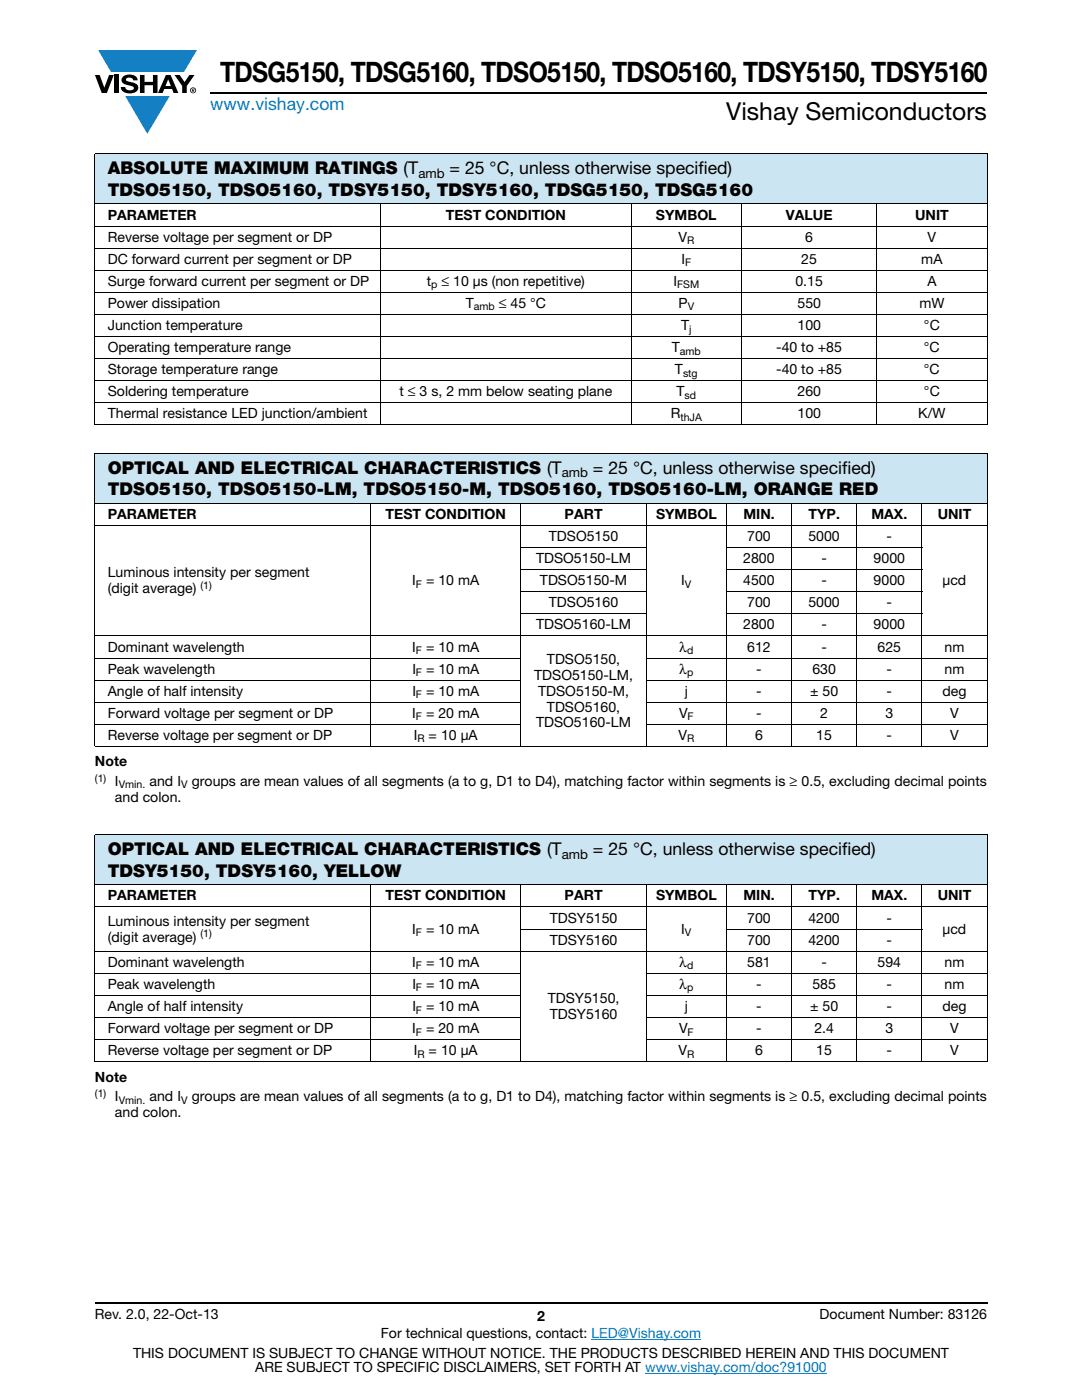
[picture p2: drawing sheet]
<svg xmlns="http://www.w3.org/2000/svg" width="216mm" height="279mm" viewBox="0 0 216 279" stroke-linecap="round" stroke-linejoin="round" font-family="sans-serif">
<defs><g id="words">
<text font-size="5.6" x="43.9" y="16.4">TDSG5150, TDSG5160, TDSO5150, TDSO5160, TDSY5150, TDSY5160</text>
<text font-size="4.9" x="144.9" y="24">Vishay Semiconductors</text>
<text font-size="3.5" fill="#007ec4" x="42" y="21.9">www.vishay.com</text>
<g font-size="3.5">
<text x="21.5" y="34.8">ABSOLUTE MAXIMUM RATINGS (T</text>
<text x="89.7" y="34.8">= 25 °C, unless otherwise specified)</text>
<text x="21.5" y="39.1">TDSO5150, TDSO5160, TDSY5150, TDSY5160, TDSG5150, TDSG5160</text>
<text x="21.5" y="94.6">OPTICAL AND ELECTRICAL CHARACTERISTICS (T</text>
<text x="118.3" y="94.6">= 25 °C, unless otherwise specified)</text>
<text x="21.5" y="98.8">TDSO5150, TDSO5150-LM, TDSO5150-M, TDSO5160, TDSO5160-LM, ORANGE RED</text>
<text x="21.5" y="170.7">OPTICAL AND ELECTRICAL CHARACTERISTICS (T</text>
<text x="118.3" y="170.7">= 25 °C, unless otherwise specified)</text>
<text x="21.5" y="174.9">TDSY5150, TDSY5160, YELLOW</text>
</g>
<g font-size="2.8">
<text x="21.5" y="43.8">PARAMETER</text>
<text x="89" y="43.8">TEST CONDITION</text>
<text x="130.9" y="43.8">SYMBOL</text>
<text x="156.8" y="43.8">VALUE</text>
<text x="182.6" y="43.8">UNIT</text>
<text x="21.5" y="48.2">Reverse voltage per segment or DP</text>
<text x="21.5" y="52.6">DC forward current per segment or DP</text>
<text x="135.4" y="48.2">V</text>
<text x="136" y="52.6">I</text>
<text x="159.9" y="52.6">25</text>
<text x="160.7" y="48.2">6</text>
<text x="183.8" y="52.6">mA</text>
<text x="185.1" y="48.2">V</text>
<text x="21.5" y="57">Surge forward current per segment or DP</text>
<text x="85.2" y="57">t</text>
<text x="88.1" y="57">≤ 10 μs (non repetitive)</text>
<text x="134.4" y="57">I</text>
<text x="158.7" y="57">0.15</text>
<text x="185" y="57">A</text>
<text x="21.5" y="65.9">Junction temperature</text>
<text x="21.5" y="61.4">Power dissipation</text>
<text x="93" y="61.4">T</text>
<text x="99.5" y="61.4">≤ 45 °C</text>
<text x="135.4" y="61.4">P</text>
<text x="135.9" y="65.9">T</text>
<text x="159.1" y="61.4">550</text>
<text x="159.1" y="65.9">100</text>
<text x="183.5" y="61.4">mW</text>
<text x="184.4" y="65.9">°C</text>
<text x="21.5" y="70.3">Operating temperature range</text>
<text x="134.1" y="70.3">T</text>
<text x="154.9" y="70.3">-40 to +85</text>
<text x="184.4" y="70.3">°C</text>
<text x="21.5" y="74.7">Storage temperature range</text>
<text x="134.7" y="74.7">T</text>
<text x="154.9" y="74.7">-40 to +85</text>
<text x="184.4" y="74.7">°C</text>
<text x="21.5" y="83.5">Thermal resistance LED junction/ambient</text>
<text x="21.5" y="79.1">Soldering temperature</text>
<text x="79.7" y="79.1">t ≤ 3 s, 2 mm below seating plane</text>
<text x="133.8" y="83.5">R</text>
<text x="135" y="79.1">T</text>
<text x="159.1" y="79.1">260</text>
<text x="159.1" y="83.5">100</text>
<text x="183.2" y="83.5">K/W</text>
<text x="184.4" y="79.1">°C</text>
<text x="21.5" y="103.6">PARAMETER</text>
<text x="76.9" y="103.6">TEST CONDITION</text>
<text x="109.5" y="108">TDSO5150</text>
<text x="112.7" y="103.6">PART</text>
<text x="130.9" y="103.6">SYMBOL</text>
<text x="148.3" y="103.6">MIN.</text>
<text x="149.1" y="108">700</text>
<text x="161.3" y="108">5000</text>
<text x="161.3" y="103.6">TYP.</text>
<text x="173.9" y="103.6">MAX.</text>
<text x="176.9" y="108">-</text>
<text x="187.1" y="103.6">UNIT</text>
<text x="107" y="112.4">TDSO5150-LM</text>
<text x="148.3" y="112.4">2800</text>
<text x="163.9" y="112.4">-</text>
<text x="174.3" y="112.4">9000</text>
<text x="21.5" y="115.2">Luminous intensity per segment</text>
<text x="21.5" y="118.4">(digit average)</text>
<text x="82.3" y="116.8">I</text>
<text x="85" y="116.8">= 10 mA</text>
<text x="107.7" y="116.8">TDSO5150-M</text>
<text x="135.9" y="116.8">I</text>
<text x="148.3" y="116.8">4500</text>
<text x="163.9" y="116.8">-</text>
<text x="174.3" y="116.8">9000</text>
<text x="188.1" y="116.8">μcd</text>
<text x="107" y="125.6">TDSO5160-LM</text>
<text x="109.5" y="121.2">TDSO5160</text>
<text x="148.3" y="125.6">2800</text>
<text x="149.1" y="121.2">700</text>
<text x="161.3" y="121.2">5000</text>
<text x="163.9" y="125.6">-</text>
<text x="174.3" y="125.6">9000</text>
<text x="176.9" y="121.2">-</text>
<text x="21.5" y="130">Dominant wavelength</text>
<text x="82.3" y="130">I</text>
<text x="85" y="130">= 10 mA</text>
<text x="135.6" y="130">λ</text>
<text x="149.1" y="130">612</text>
<text x="163.9" y="130">-</text>
<text x="175.1" y="130">625</text>
<text x="188.5" y="130">nm</text>
<text x="21.5" y="134.4">Peak wavelength</text>
<text x="82.3" y="134.4">I</text>
<text x="85" y="134.4">= 10 mA</text>
<text x="106.6" y="135.7">TDSO5150-LM,</text>
<text x="109.1" y="132.5">TDSO5150,</text>
<text x="135.6" y="134.4">λ</text>
<text x="150.9" y="134.4">-</text>
<text x="162.1" y="134.4">630</text>
<text x="176.9" y="134.4">-</text>
<text x="188.5" y="134.4">nm</text>
<text x="21.5" y="143.3">Forward voltage per segment or DP</text>
<text x="21.5" y="138.8">Angle of half intensity</text>
<text x="82.3" y="143.3">I</text>
<text x="82.3" y="138.8">I</text>
<text x="85" y="138.8">= 10 mA</text>
<text x="85" y="143.3">= 20 mA</text>
<text x="107.4" y="138.8">TDSO5150-M,</text>
<text x="109.1" y="142">TDSO5160,</text>
<text x="135.5" y="143.3">V</text>
<text x="136.6" y="138.8">j</text>
<text x="150.9" y="143.3">-</text>
<text x="150.9" y="138.8">-</text>
<text x="161.7" y="138.8">± 50</text>
<text x="163.7" y="143.3">2</text>
<text x="176.7" y="143.3">3</text>
<text x="176.9" y="138.8">-</text>
<text x="188.1" y="138.8">deg</text>
<text x="189.6" y="143.3">V</text>
<text x="21.5" y="147.7">Reverse voltage per segment or DP</text>
<text x="82.6" y="147.7">I</text>
<text x="85.5" y="147.7">= 10 μA</text>
<text x="107" y="145.2">TDSO5160-LM</text>
<text x="135.4" y="147.7">V</text>
<text x="150.7" y="147.7">6</text>
<text x="162.9" y="147.7">15</text>
<text x="176.9" y="147.7">-</text>
<text x="189.6" y="147.7">V</text>
<text x="18.9" y="153">Note</text>
<text x="22.9" y="160">and colon.</text>
<text x="22.9" y="156.8">I</text>
<text x="29.8" y="156.8">and I</text>
<text x="38.2" y="156.8">groups are mean values of all segments (a to g, D1 to D4), matching factor within segments is ≥ 0.5, excluding decimal points</text>
<text x="21.5" y="179.7">PARAMETER</text>
<text x="76.9" y="179.7">TEST CONDITION</text>
<text x="112.7" y="179.7">PART</text>
<text x="130.9" y="179.7">SYMBOL</text>
<text x="148.3" y="179.7">MIN.</text>
<text x="161.3" y="179.7">TYP.</text>
<text x="173.9" y="179.7">MAX.</text>
<text x="187.1" y="179.7">UNIT</text>
<text x="21.5" y="184.7">Luminous intensity per segment</text>
<text x="109.7" y="184.1">TDSY5150</text>
<text x="149.1" y="184.1">700</text>
<text x="161.3" y="184.1">4200</text>
<text x="176.9" y="184.1">-</text>
<text x="21.5" y="187.9">(digit average)</text>
<text x="82.3" y="186.3">I</text>
<text x="85" y="186.3">= 10 mA</text>
<text x="109.7" y="188.5">TDSY5160</text>
<text x="135.9" y="186.3">I</text>
<text x="149.1" y="188.5">700</text>
<text x="161.3" y="188.5">4200</text>
<text x="176.9" y="188.5">-</text>
<text x="188.1" y="186.3">μcd</text>
<text x="21.5" y="197.4">Peak wavelength</text>
<text x="21.5" y="192.9">Dominant wavelength</text>
<text x="82.3" y="192.9">I</text>
<text x="82.3" y="197.4">I</text>
<text x="85" y="192.9">= 10 mA</text>
<text x="85" y="197.4">= 10 mA</text>
<text x="135.6" y="197.4">λ</text>
<text x="135.6" y="192.9">λ</text>
<text x="149.1" y="192.9">581</text>
<text x="150.9" y="197.4">-</text>
<text x="162.1" y="197.4">585</text>
<text x="163.9" y="192.9">-</text>
<text x="175.1" y="192.9">594</text>
<text x="176.9" y="197.4">-</text>
<text x="188.5" y="192.9">nm</text>
<text x="188.5" y="197.4">nm</text>
<text x="21.5" y="201.8">Angle of half intensity</text>
<text x="82.3" y="201.8">I</text>
<text x="85" y="201.8">= 10 mA</text>
<text x="109.3" y="200.2">TDSY5150,</text>
<text x="109.7" y="203.3">TDSY5160</text>
<text x="136.6" y="201.8">j</text>
<text x="150.9" y="201.8">-</text>
<text x="161.7" y="201.8">± 50</text>
<text x="176.9" y="201.8">-</text>
<text x="188.1" y="201.8">deg</text>
<text x="21.5" y="206.2">Forward voltage per segment or DP</text>
<text x="82.3" y="206.2">I</text>
<text x="85" y="206.2">= 20 mA</text>
<text x="135.5" y="206.2">V</text>
<text x="150.9" y="206.2">-</text>
<text x="162.5" y="206.2">2.4</text>
<text x="176.7" y="206.2">3</text>
<text x="189.6" y="206.2">V</text>
<text x="18.9" y="215.9">Note</text>
<text x="21.5" y="210.6">Reverse voltage per segment or DP</text>
<text x="82.6" y="210.6">I</text>
<text x="85.5" y="210.6">= 10 μA</text>
<text x="135.4" y="210.6">V</text>
<text x="150.7" y="210.6">6</text>
<text x="162.9" y="210.6">15</text>
<text x="176.9" y="210.6">-</text>
<text x="189.6" y="210.6">V</text>
<text x="22.9" y="219.8">I</text>
<text x="29.8" y="219.8">and I</text>
<text x="38.2" y="219.8">groups are mean values of all segments (a to g, D1 to D4), matching factor within segments is ≥ 0.5, excluding decimal points</text>
<text x="22.9" y="222.9">and colon.</text>
<text x="18.9" y="263.3">Rev. 2.0, 22-Oct-13</text>
<text x="107.2" y="263.6">2</text>
<text x="163.6" y="263.3">Document Number: 83126</text>
<text x="76" y="267.1">For technical questions, contact: LED@Vishay.com</text>
<text x="26.5" y="271">THIS DOCUMENT IS SUBJECT TO CHANGE WITHOUT NOTICE. THE PRODUCTS DESCRIBED HEREIN AND THIS DOCUMENT</text>
<text x="50.9" y="273.8">ARE SUBJECT TO SPECIFIC DISCLAIMERS, SET FORTH AT www.vishay.com/doc?91000</text>
</g>
<g font-size="2.6">
<text x="83.5" y="35.5">amb</text>
<text x="112.1" y="95.2">amb</text>
<text x="112.1" y="171.3">amb</text>
</g>
<g font-size="2.1">
<text x="136.7" y="53.1">F</text>
<text x="137.1" y="48.7">R</text>
<text x="86.1" y="57.6">p</text>
<text x="135.1" y="57.6">FSM</text>
<text x="94.6" y="62">amb</text>
<text x="137.2" y="62">V</text>
<text x="135.7" y="70.8">amb</text>
<text x="137.5" y="66.4">j</text>
<text x="136.3" y="75.2">stg</text>
<text x="136.6" y="79.6">sd</text>
<text x="135.8" y="84">thJA</text>
<text x="40" y="117.5">(1)</text>
<text x="83" y="117.3">F</text>
<text x="136.7" y="117.3">V</text>
<text x="83" y="130.5">F</text>
<text x="137.1" y="130.5">d</text>
<text x="83" y="134.9">F</text>
<text x="137.1" y="134.9">p</text>
<text x="83" y="139.3">F</text>
<text x="83" y="143.8">F</text>
<text x="137.2" y="143.8">F</text>
<text x="83.3" y="148.2">R</text>
<text x="137.1" y="148.2">R</text>
<text x="18.9" y="156">(1)</text>
<text x="23.7" y="157.3">Vmin.</text>
<text x="36.2" y="157.3">V</text>
<text x="40" y="187.1">(1)</text>
<text x="83" y="186.8">F</text>
<text x="136.7" y="186.8">V</text>
<text x="83" y="193.4">F</text>
<text x="83" y="197.9">F</text>
<text x="137.1" y="193.4">d</text>
<text x="137.1" y="197.9">p</text>
<text x="83" y="202.3">F</text>
<text x="83" y="206.7">F</text>
<text x="137.2" y="206.7">F</text>
<text x="83.3" y="211.1">R</text>
<text x="137.1" y="211.1">R</text>
<text x="18.9" y="218.9">(1)</text>
<text x="23.7" y="220.3">Vmin.</text>
<text x="36.2" y="220.3">V</text>
</g>
</g></defs>
<g fill="#147fc3">
<path d="M19.6 10h19.7l-2.6 4.3h-1.1h-13.5z"/>
<path d="M25 19.2h8.9l-4.5 7.5z"/>
</g>
<g fill="#000">
<path d="M18.9 15h1l.9 2.5 1-2.5h.9l-1.4 3.6h-1zM22.9 15h.9v3.6h-.9zM24.6 15.3a2.1 2.1 0 0 1 2.8 .3l.1 .4h-.9a.79 .79 0 0 0-.7-.5 .79 .79 0 0 0-.8 .4l.3 .3 1 .2a1.08 1.08 0 0 1 1.2 1 1.08 1.08 0 0 1-1.1 1.2 1.73 1.73 0 0 1-2.4-1.2h.9a.96 .96 0 0 0 .8 .6 .96 .96 0 0 0 .9-.4 1.31 1.31 0 0 0-1.2-.6 1.03 1.03 0 0 1-1.1-.6 1.03 1.03 0 0 1 .2-1.1zM27.9 15h.9v1.3h1.7v-1.3h.9v3.6h-.9v-1.6h-1.7v1.6h-.9zM34.8 15h1.1l.9 1.4 1-1.4h1l-1.5 2.2v1.4h-.9v-1.4z"/>
<path d="M33.6 15.9l.5 1.3h-1.1zM33.1 15l-1.6 3.6h1l.3-.8h1.5l.3 .8h1l-1.6-3.6z"/>
<path d="M38.4 17.8h.2v.2h-.2zM38.3 17.7v.7h.1v-.3l.4 .3-.2-.3 .2-.2-.1-.2z"/>
<path d="M38.1 18a.46 .46 0 0 1 .9 0 .46 .46 0 0 1-.9 0zM37.9 18a.6 .6 0 0 0 1.2 0 .6 .6 0 0 0-1.2 0z"/>
</g>
<path d="M42 18.6h155M18.9 260h178.1" fill="none" stroke="#000" stroke-width=".36"/>
<path d="M118 267.3h21.9M128.7 274h36.3" fill="none" stroke="#007ec4" stroke-width=".2"/>
<g fill="#cce5f3">
<path d="M18.9 30.7h178.1v10h-178.1z"/>
<path d="M18.9 90.4h178.1v10h-178.1z"/>
<path d="M18.9 166.6h178.1v10h-178.1z"/>
</g>
<g fill="none" stroke="#000" stroke-width=".2">
<path d="M18.9 30.7h178.1M18.9 30.8v53.9M197 30.8v53.9M18.9 40.7h178.1M18.9 45.1h178.1M18.9 49.5h178.1M18.9 53.9h178.1M18.9 58.3h178.1M75.9 40.6v44.3M125.9 40.6v44.3M148 40.6v44.3M174.9 40.6v44.3"/>
<path d="M18.9 62.8h178.1M18.9 67.2h178.1M18.9 71.6h178.1M18.9 76h178.1M18.9 80.4h178.1M18.9 84.8h178.1M18.9 90.4h178.1M18.9 90.5v58.4M197 90.5v58.4M18.9 100.4h178.1M18.9 104.9h178.1M74 100.4v48.6"/>
<path d="M103.9 109.3h25.1M103.9 113.7h25.1M103.9 118.1h25.1M103.9 100.4v48.6M128.9 100.4v48.6M144.9 109.3h39.1M144.9 113.7h39.1M144.9 118.1h39.1M144.9 100.4v48.6M157.9 100.4v48.6M170.9 100.4v48.6M184 100.4v48.6"/>
<path d="M18.9 126.9h178.1M18.9 131.3h85.1M18.9 135.7h85.1M103.9 122.5h25.1M128.9 131.3h68.1M128.9 135.7h68.1M144.9 122.5h39.1M18.9 140.1h85.1M18.9 144.5h85.1M18.9 148.9h178.1M128.9 140.1h68.1M128.9 144.5h68.1"/>
<path d="M18.9 166.6h178.1M18.9 176.6h178.1M18.9 166.7v45.1M74 176.5v35.5M103.9 176.5v35.5M128.9 176.5v35.5M144.9 176.5v35.5M157.9 176.5v35.5M170.9 176.5v35.5M184 176.5v35.5M197 166.7v45.1M18.9 181h178.1"/>
<path d="M18.9 189.8h178.1M18.9 194.2h85.1M18.9 198.6h85.1M103.9 185.4h25.1M128.9 194.2h68.1M128.9 198.6h68.1M144.9 185.4h39.1M18.9 203.1h85.1M18.9 207.5h85.1M18.9 211.9h178.1M128.9 203.1h68.1M128.9 207.5h68.1"/>
</g>
<use href="#words"/>
</svg>
